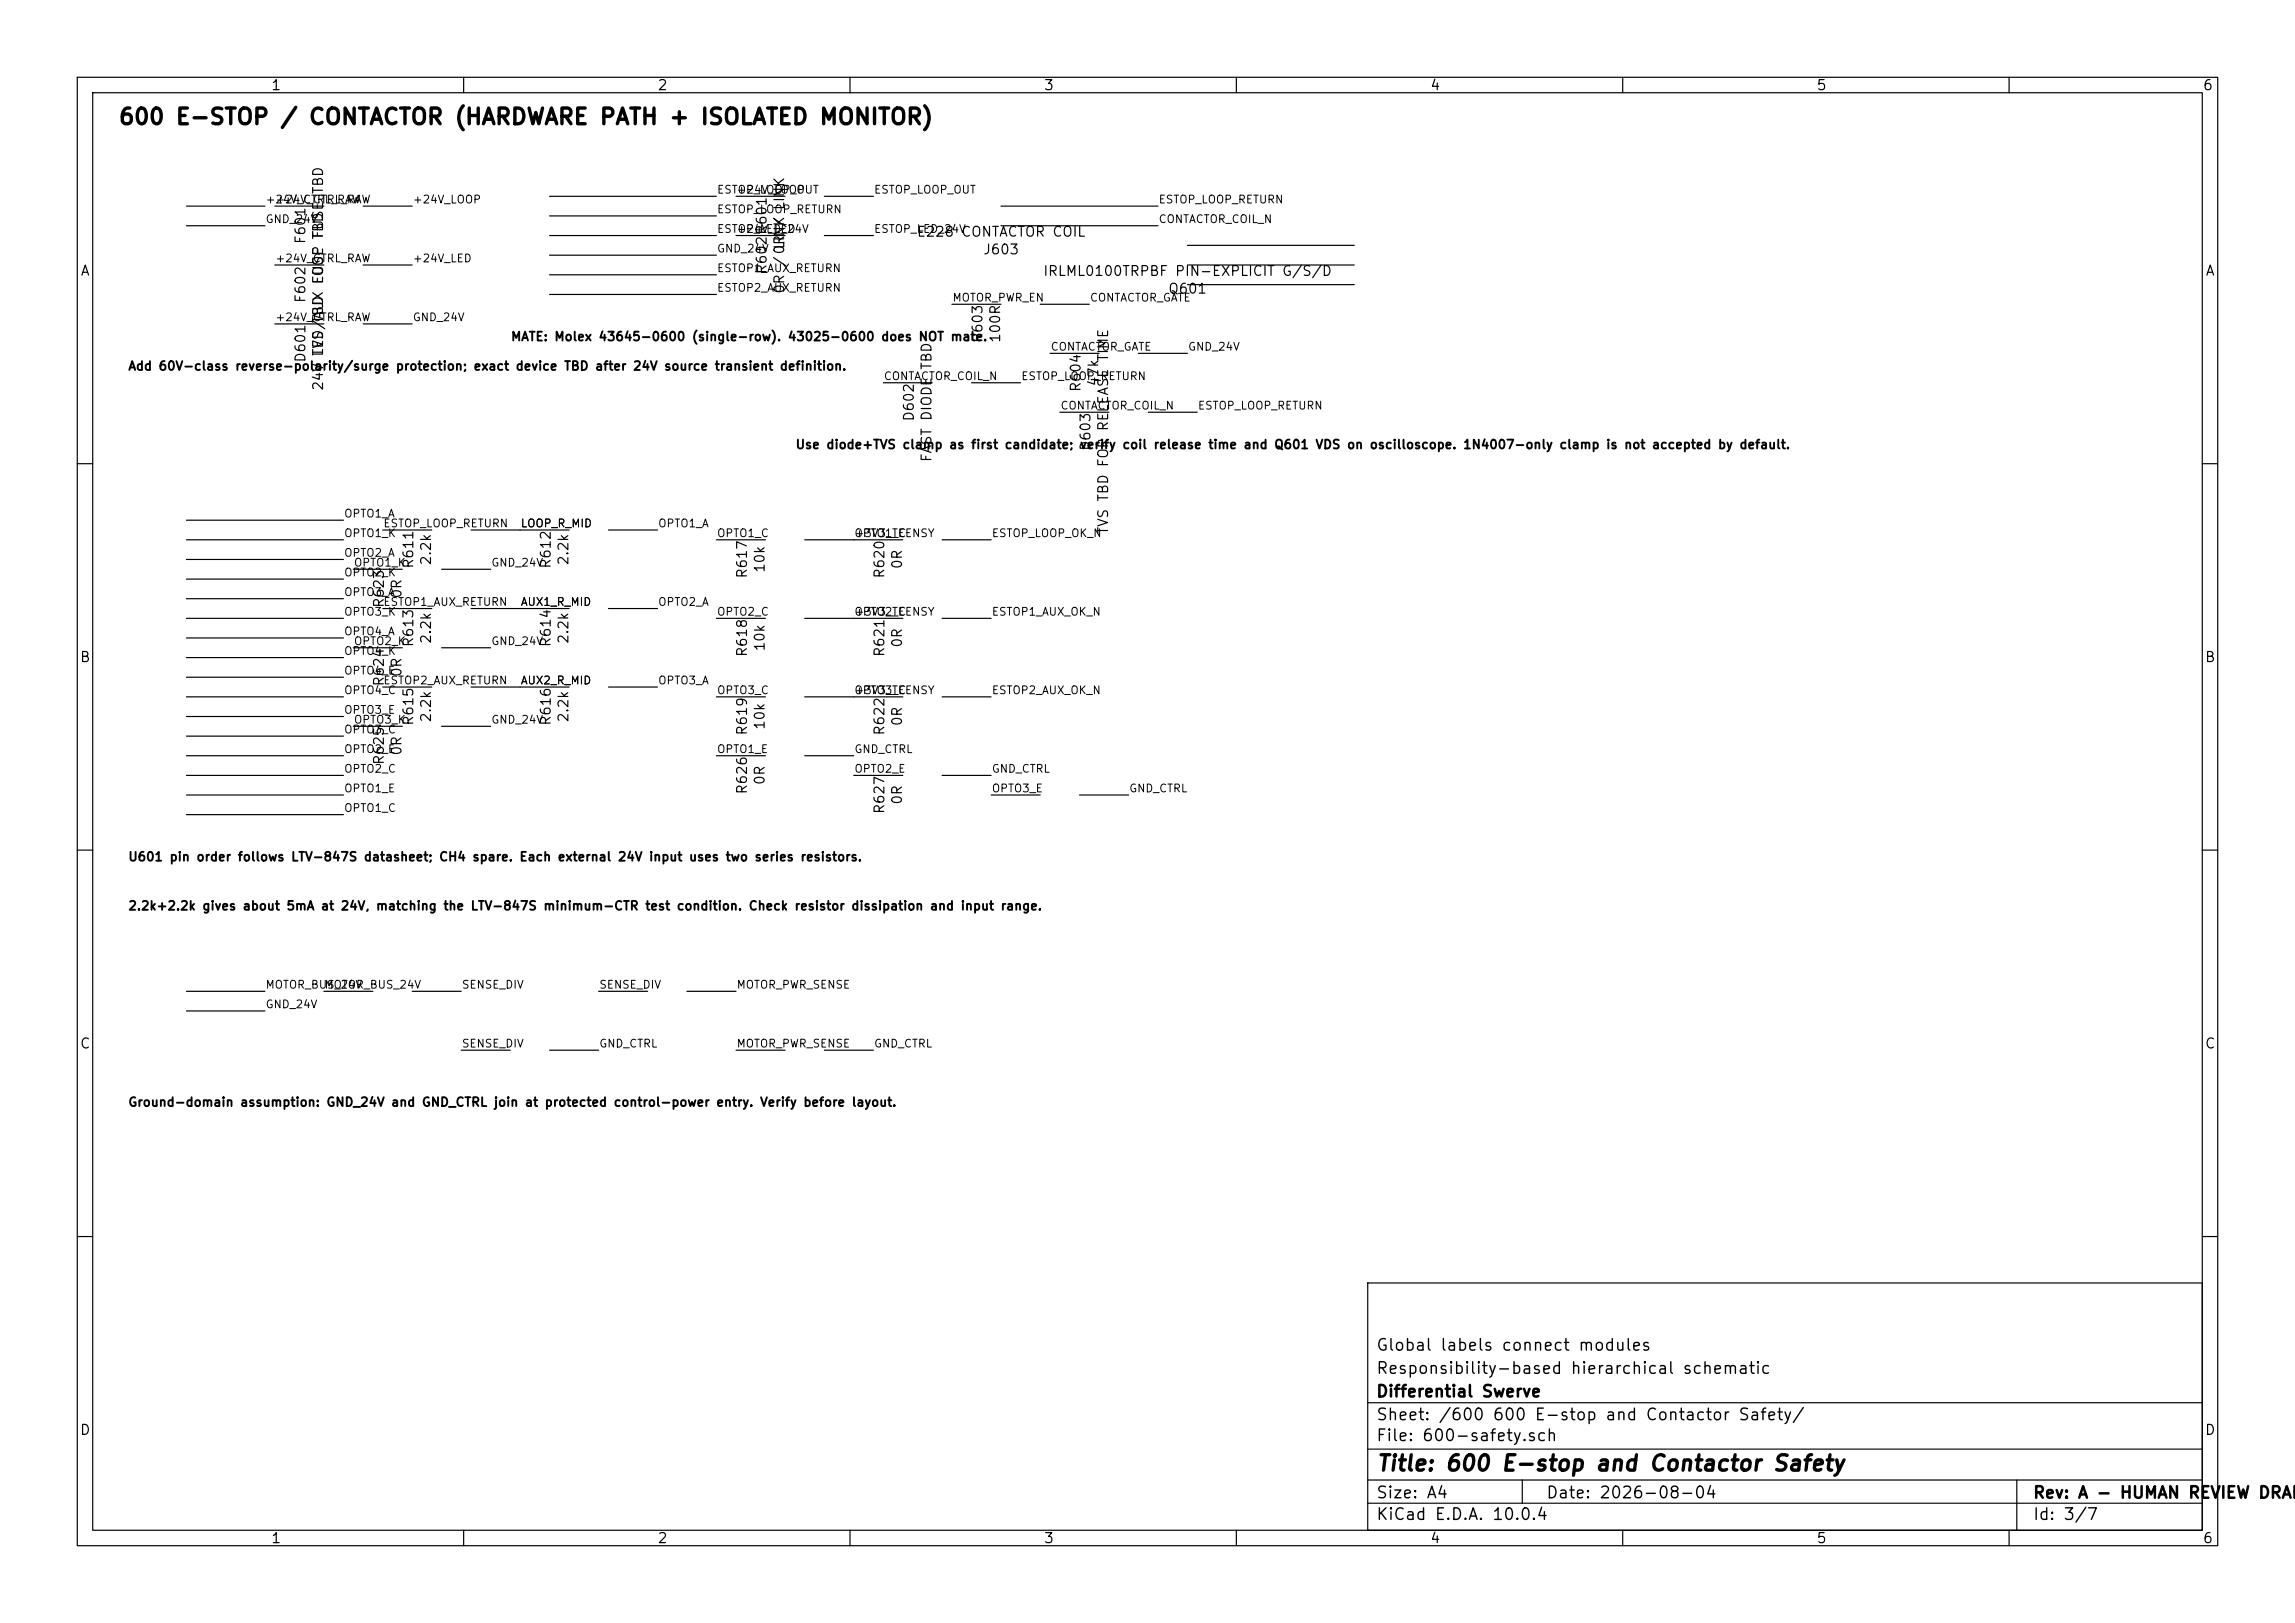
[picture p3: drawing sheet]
<svg xmlns="http://www.w3.org/2000/svg" width="297mm" height="210mm" viewBox="0 0 297 210" stroke-linecap="round" stroke-linejoin="round" font-family="sans-serif">
<defs><g id="words">
<g font-size="2">
<text x="15.2" y="16.6">600 E-STOP / CONTACTOR (HARDWARE PATH + ISOLATED MONITOR)</text>
<text x="178" y="190.8">Title: 600 E-stop and Contactor Safety</text>
</g>
<g font-size="1.5">
<text x="178" y="178.2">Responsibility-based hierarchical schematic</text>
<text x="178" y="175.2">Global labels connect modules</text>
<text x="178" y="184.2">Sheet: /600 600 E-stop and Contactor Safety/</text>
<text x="178" y="181.2">Differential Swerve</text>
<text x="178" y="186.9">File: 600-safety.sch</text>
<text x="178" y="197.1">KiCad E.D.A. 10.0.4</text>
<text x="178" y="194.3">Size: A4</text>
<text x="200" y="194.3">Date: 2026-08-04</text>
<text x="263" y="194.3">Rev: A - HUMAN REVIEW DRAFT</text>
<text x="263" y="197.1">Id: 3/7</text>
</g>
<g font-size="1.3">
<text x="35" y="12">1</text>
<text x="85" y="12">2</text>
<text x="135" y="12">3</text>
<text x="185" y="12">4</text>
<text x="235" y="12">5</text>
<text x="285" y="12">6</text>
<text x="10.3" y="36">A</text>
<text x="39.8" y="31.7" transform="rotate(-90 39.8 31.7)">F601</text>
<text x="42.1" y="31" transform="rotate(-90 42.1 31)">FUSE TBD</text>
<text x="99.5" y="35.6" transform="rotate(-90 99.5 35.6)">R602R601</text>
<text x="101.8" y="32.4" transform="rotate(-90 101.8 32.4)">LINK LINK</text>
<text x="118.6" y="30.9">E228 CONTACTOR COIL</text>
<text x="127.1" y="33.2">J603</text>
<text x="285.3" y="36">A</text>
<text x="39.8" y="39.3" transform="rotate(-90 39.8 39.3)">F602</text>
<text x="42.1" y="36.9" transform="rotate(-90 42.1 36.9)">FUSE</text>
<text x="101.8" y="38.1" transform="rotate(-90 101.8 38.1)">0R /0R /</text>
<text x="134.9" y="36">IRLML0100TRPBF PIN-EXPLICIT G/S/D</text>
<text x="151.1" y="38.3">Q601</text>
<text x="39.8" y="47" transform="rotate(-90 39.8 47)">D601</text>
<text x="42.1" y="46.2" transform="rotate(-90 42.1 46.2)">TVS TBD</text>
<text x="127.5" y="44.5" transform="rotate(-90 127.5 44.5)">R603</text>
<text x="129.7" y="44.5" transform="rotate(-90 129.7 44.5)">100R</text>
<text x="42.1" y="50.7" transform="rotate(-90 42.1 50.7)">24V LED/AUX LOOP TBD</text>
<text x="140.2" y="50.8" transform="rotate(-90 140.2 50.8)">R604</text>
<text x="142.4" y="50.1" transform="rotate(-90 142.4 50.1)">47k</text>
<text x="118.6" y="54.6" transform="rotate(-90 118.6 54.6)">D602</text>
<text x="120.9" y="59.9" transform="rotate(-90 120.9 59.9)">FAST DIODE TBD</text>
<text x="141.4" y="58.4" transform="rotate(-90 141.4 58.4)">D603</text>
<text x="143.7" y="69.3" transform="rotate(-90 143.7 69.3)">TVS TBD FOR RELEASE TIME</text>
<text x="52.3" y="77.5" transform="rotate(-90 52.3 77.5)">0R</text>
<text x="53.8" y="73.7" transform="rotate(-90 53.8 73.7)">R611</text>
<text x="56.1" y="73.2" transform="rotate(-90 56.1 73.2)">2.2k</text>
<text x="71.6" y="73.7" transform="rotate(-90 71.6 73.7)">R612</text>
<text x="73.9" y="73.2" transform="rotate(-90 73.9 73.2)">2.2k</text>
<text x="97" y="74.9" transform="rotate(-90 97 74.9)">R617</text>
<text x="99.3" y="74.2" transform="rotate(-90 99.3 74.2)">10k</text>
<text x="114.8" y="74.9" transform="rotate(-90 114.8 74.9)">R620</text>
<text x="117" y="73.7" transform="rotate(-90 117 73.7)">0R</text>
<text x="50" y="78.8" transform="rotate(-90 50 78.8)">R623</text>
<text x="53.8" y="83.8" transform="rotate(-90 53.8 83.8)">R613</text>
<text x="56.1" y="83.4" transform="rotate(-90 56.1 83.4)">2.2k</text>
<text x="71.6" y="83.8" transform="rotate(-90 71.6 83.8)">R614</text>
<text x="73.9" y="83.4" transform="rotate(-90 73.9 83.4)">2.2k</text>
<text x="117" y="83.9" transform="rotate(-90 117 83.9)">0R</text>
<text x="10.3" y="86">B</text>
<text x="50" y="88.9" transform="rotate(-90 50 88.9)">R624</text>
<text x="52.3" y="87.7" transform="rotate(-90 52.3 87.7)">0R</text>
<text x="97" y="85.1" transform="rotate(-90 97 85.1)">R618</text>
<text x="99.3" y="84.4" transform="rotate(-90 99.3 84.4)">10k</text>
<text x="114.8" y="85.1" transform="rotate(-90 114.8 85.1)">R621</text>
<text x="285.3" y="86">B</text>
<text x="53.8" y="94" transform="rotate(-90 53.8 94)">R615</text>
<text x="56.1" y="93.6" transform="rotate(-90 56.1 93.6)">2.2k</text>
<text x="71.6" y="94" transform="rotate(-90 71.6 94)">R616</text>
<text x="73.9" y="93.6" transform="rotate(-90 73.9 93.6)">2.2k</text>
<text x="97" y="95.3" transform="rotate(-90 97 95.3)">R619</text>
<text x="99.3" y="94.5" transform="rotate(-90 99.3 94.5)">10k</text>
<text x="114.8" y="95.3" transform="rotate(-90 114.8 95.3)">R622</text>
<text x="117" y="94.1" transform="rotate(-90 117 94.1)">0R</text>
<text x="50" y="99.1" transform="rotate(-90 50 99.1)">R625</text>
<text x="52.3" y="97.9" transform="rotate(-90 52.3 97.9)">0R</text>
<text x="99.3" y="101.7" transform="rotate(-90 99.3 101.7)">0R</text>
<text x="97" y="102.9" transform="rotate(-90 97 102.9)">R626</text>
<text x="114.8" y="105.4" transform="rotate(-90 114.8 105.4)">R627</text>
<text x="117" y="104.2" transform="rotate(-90 117 104.2)">0R</text>
<text x="10.3" y="136">C</text>
<text x="285.3" y="136">C</text>
<text x="10.3" y="186">D</text>
<text x="285.3" y="186">D</text>
<text x="35" y="200">1</text>
<text x="85" y="200">2</text>
<text x="135" y="200">3</text>
<text x="185" y="200">4</text>
<text x="235" y="200">5</text>
<text x="285" y="200">6</text>
</g>
<g font-size="1.1">
<text x="66" y="44.4">MATE: Molex 43645-0600 (single-row). 43025-0600 does NOT mate.</text>
<text x="16.5" y="48.2">Add 60V-class reverse-polarity/surge protection; exact device TBD after 24V source transient definition.</text>
<text x="102.9" y="58.4">Use diode+TVS clamp as first candidate; verify coil release time and Q601 VDS on oscilloscope. 1N4007-only clamp is not accepted by default.</text>
<text x="16.5" y="111.7">U601 pin order follows LTV-847S datasheet; CH4 spare. Each external 24V input uses two series resistors.</text>
<text x="16.5" y="118.1">2.2k+2.2k gives about 5mA at 24V, matching the LTV-847S minimum-CTR test condition. Check resistor dissipation and input range.</text>
<text x="16.5" y="143.5">Ground-domain assumption: GND_24V and GND_CTRL join at protected control-power entry. Verify before layout.</text>
</g>
<g font-size="1">
<text x="34.3" y="26.6">+24V_CTRL_RAW</text>
<text x="34.3" y="29.1">GND_24V</text>
<text x="53.3" y="26.6">+24V_LOOP</text>
<text x="92.7" y="25.3">ESTOP_LOOP_OUT</text>
<text x="92.7" y="27.8">ESTOP_LOOP_RETURN</text>
<text x="95.2" y="25.3">+24V_LOOP</text>
<text x="113" y="25.3">ESTOP_LOOP_OUT</text>
<text x="149.9" y="26.6">ESTOP_LOOP_RETURN</text>
<text x="149.9" y="29.1">CONTACTOR_COIL_N</text>
<text x="35.6" y="34.2">+24V_CTRL_RAW</text>
<text x="53.3" y="34.2">+24V_LED</text>
<text x="92.7" y="32.9">GND_24V</text>
<text x="92.7" y="35.5">ESTOP1_AUX_RETURN</text>
<text x="92.7" y="30.4">ESTOP_LED_24V</text>
<text x="95.2" y="30.4">+24V_LED</text>
<text x="113" y="30.4">ESTOP_LED_24V</text>
<text x="35.6" y="41.8">+24V_CTRL_RAW</text>
<text x="53.3" y="41.8">GND_24V</text>
<text x="92.7" y="38">ESTOP2_AUX_RETURN</text>
<text x="123.2" y="39.3">MOTOR_PWR_EN</text>
<text x="141" y="39.3">CONTACTOR_GATE</text>
<text x="135.9" y="45.6">CONTACTOR_GATE</text>
<text x="153.7" y="45.6">GND_24V</text>
<text x="114.3" y="49.4">CONTACTOR_COIL_N</text>
<text x="132.1" y="49.4">ESTOP_LOOP_RETURN</text>
<text x="137.2" y="53.2">CONTACTOR_COIL_N</text>
<text x="154.9" y="53.2">ESTOP_LOOP_RETURN</text>
<text x="44.4" y="67.2">OPTO1_A</text>
<text x="44.4" y="69.8">OPTO1_K</text>
<text x="49.5" y="68.5">ESTOP_LOOP_RETURN</text>
<text x="67.3" y="68.5">LOOP_R_MID</text>
<text x="85.1" y="68.5">OPTO1_A</text>
<text x="92.7" y="69.8">OPTO1_C</text>
<text x="110.5" y="69.8">+3V3_TEENSY</text>
<text x="110.5" y="69.8">OPTO1_C</text>
<text x="128.3" y="69.8">ESTOP_LOOP_OK_N</text>
<text x="44.4" y="72.3">OPTO2_A</text>
<text x="44.4" y="74.8">OPTO2_K</text>
<text x="44.4" y="77.4">OPTO3_A</text>
<text x="45.7" y="73.6">OPTO1_K</text>
<text x="63.5" y="73.6">GND_24V</text>
<text x="44.4" y="79.9">OPTO3_K</text>
<text x="44.4" y="82.5">OPTO4_A</text>
<text x="45.7" y="83.7">OPTO2_K</text>
<text x="49.5" y="78.6">ESTOP1_AUX_RETURN</text>
<text x="63.5" y="83.7">GND_24V</text>
<text x="67.3" y="78.6">AUX1_R_MID</text>
<text x="85.1" y="78.6">OPTO2_A</text>
<text x="92.7" y="79.9">OPTO2_C</text>
<text x="110.5" y="79.9">+3V3_TEENSY</text>
<text x="110.5" y="79.9">OPTO2_C</text>
<text x="128.3" y="79.9">ESTOP1_AUX_OK_N</text>
<text x="44.4" y="85">OPTO4_K</text>
<text x="44.4" y="87.5">OPTO4_E</text>
<text x="49.5" y="88.8">ESTOP2_AUX_RETURN</text>
<text x="67.3" y="88.8">AUX2_R_MID</text>
<text x="85.1" y="88.8">OPTO3_A</text>
<text x="44.4" y="92.6">OPTO3_E</text>
<text x="44.4" y="95.2">OPTO3_C</text>
<text x="44.4" y="90.1">OPTO4_C</text>
<text x="45.7" y="93.9">OPTO3_K</text>
<text x="63.5" y="93.9">GND_24V</text>
<text x="92.7" y="90.1">OPTO3_C</text>
<text x="110.5" y="90.1">+3V3_TEENSY</text>
<text x="110.5" y="90.1">OPTO3_C</text>
<text x="128.3" y="90.1">ESTOP2_AUX_OK_N</text>
<text x="44.4" y="100.2">OPTO2_C</text>
<text x="44.4" y="97.7">OPTO2_E</text>
<text x="92.7" y="97.7">OPTO1_E</text>
<text x="110.5" y="100.2">OPTO2_E</text>
<text x="110.5" y="97.7">GND_CTRL</text>
<text x="128.3" y="100.2">GND_CTRL</text>
<text x="44.4" y="102.8">OPTO1_E</text>
<text x="44.4" y="105.3">OPTO1_C</text>
<text x="128.3" y="102.8">OPTO3_E</text>
<text x="146" y="102.8">GND_CTRL</text>
<text x="34.3" y="130.7">GND_24V</text>
<text x="34.3" y="128.2">MOTOR_BUS_24V</text>
<text x="41.9" y="128.2">MOTOR_BUS_24V</text>
<text x="59.7" y="128.2">SENSE_DIV</text>
<text x="77.5" y="128.2">SENSE_DIV</text>
<text x="95.2" y="128.2">MOTOR_PWR_SENSE</text>
<text x="59.7" y="135.8">SENSE_DIV</text>
<text x="77.5" y="135.8">GND_CTRL</text>
<text x="95.2" y="135.8">MOTOR_PWR_SENSE</text>
<text x="113" y="135.8">GND_CTRL</text>
</g>
</g></defs>
<g fill="none" stroke="#000" stroke-width=".15">
<path d="M10 10h277v190h-277zM12 12h273v186h-273zM60 10v2M110 10v2M160 10v2M210 10v2M260 10v2M24.1 26.7h10.2M24.1 29.2h10.2M35.6 34.3h6.3M35.6 26.7h6.3M47 34.3h6.3"/>
<path d="M47 26.7h6.3M71.1 25.4h21.6M71.1 38.1h21.6M71.1 27.9h21.6M71.1 30.5h21.6M71.1 33h21.6M71.1 35.6h21.6M95.2 25.4h6.4M95.2 30.5h6.4M106.7 25.4h6.3M106.7 30.5h6.3M123.2 39.4h6.3"/>
<path d="M129.5 26.7h20.4M129.5 29.2h20.4M134.6 39.4h6.4M153.7 34.3h21.6M153.7 36.8h21.6M153.7 31.8h21.6M35.6 41.9h6.3M47 41.9h6.3M114.3 49.5h6.3M125.7 49.5h6.4M135.9 45.7h6.3M137.2 53.3h6.3"/>
<path d="M147.3 45.7h6.4M148.6 53.3h6.3M10 60h2M24.1 69.9h20.3M24.1 77.5h20.3M24.1 72.4h20.3M24.1 74.9h20.3M24.1 67.3h20.3M45.7 73.7h6.4M49.5 68.6h6.4M49.5 78.7h6.4M57.1 73.7h6.4"/>
<path d="M61 68.6h12.7M61 78.7h12.7M78.7 68.6h6.4M78.7 78.7h6.4M92.7 69.9h6.4M104.1 69.9h12.7M121.9 69.9h6.4M285 60h2M24.1 80h20.3M24.1 90.2h20.3M24.1 87.6h20.3M24.1 85.1h20.3"/>
<path d="M24.1 97.8h20.3M24.1 82.6h20.3M24.1 95.3h20.3M24.1 92.7h20.3M45.7 83.8h6.4M45.7 94h6.4M49.5 88.9h6.4M57.1 83.8h6.4M57.1 94h6.4M61 88.9h12.7M78.7 88.9h6.4M92.7 80h6.4"/>
<path d="M92.7 90.2h6.4M92.7 97.8h6.4M104.1 80h12.7M104.1 90.2h12.7M104.1 97.8h6.4M121.9 80h6.4M121.9 90.2h6.4M10 110h2M24.1 100.3h20.3M24.1 102.9h20.3M24.1 105.4h20.3M110.5 100.3h6.3"/>
<path d="M121.9 100.3h6.4M128.3 102.9h6.3M139.7 102.9h6.3M285 110h2M24.1 128.3h10.2M24.1 130.8h10.2M41.9 128.3h6.4M53.3 128.3h6.4M59.7 135.9h6.3M71.1 135.9h6.4M77.5 128.3h6.3M88.9 128.3h6.3"/>
<path d="M95.2 135.9h6.4M106.7 135.9h6.3M10 160h2M177 166h108v32h-108zM285 160h2M60 198v2M110 198v2M160 198v2M177 194.5h108M177 191.5h108M177 187.5h108M177 181.5h108"/>
<path d="M197 191.5v3M210 198v2M260 198v2M261 191.5v6.5"/>
</g>
<use href="#words"/>
</svg>
